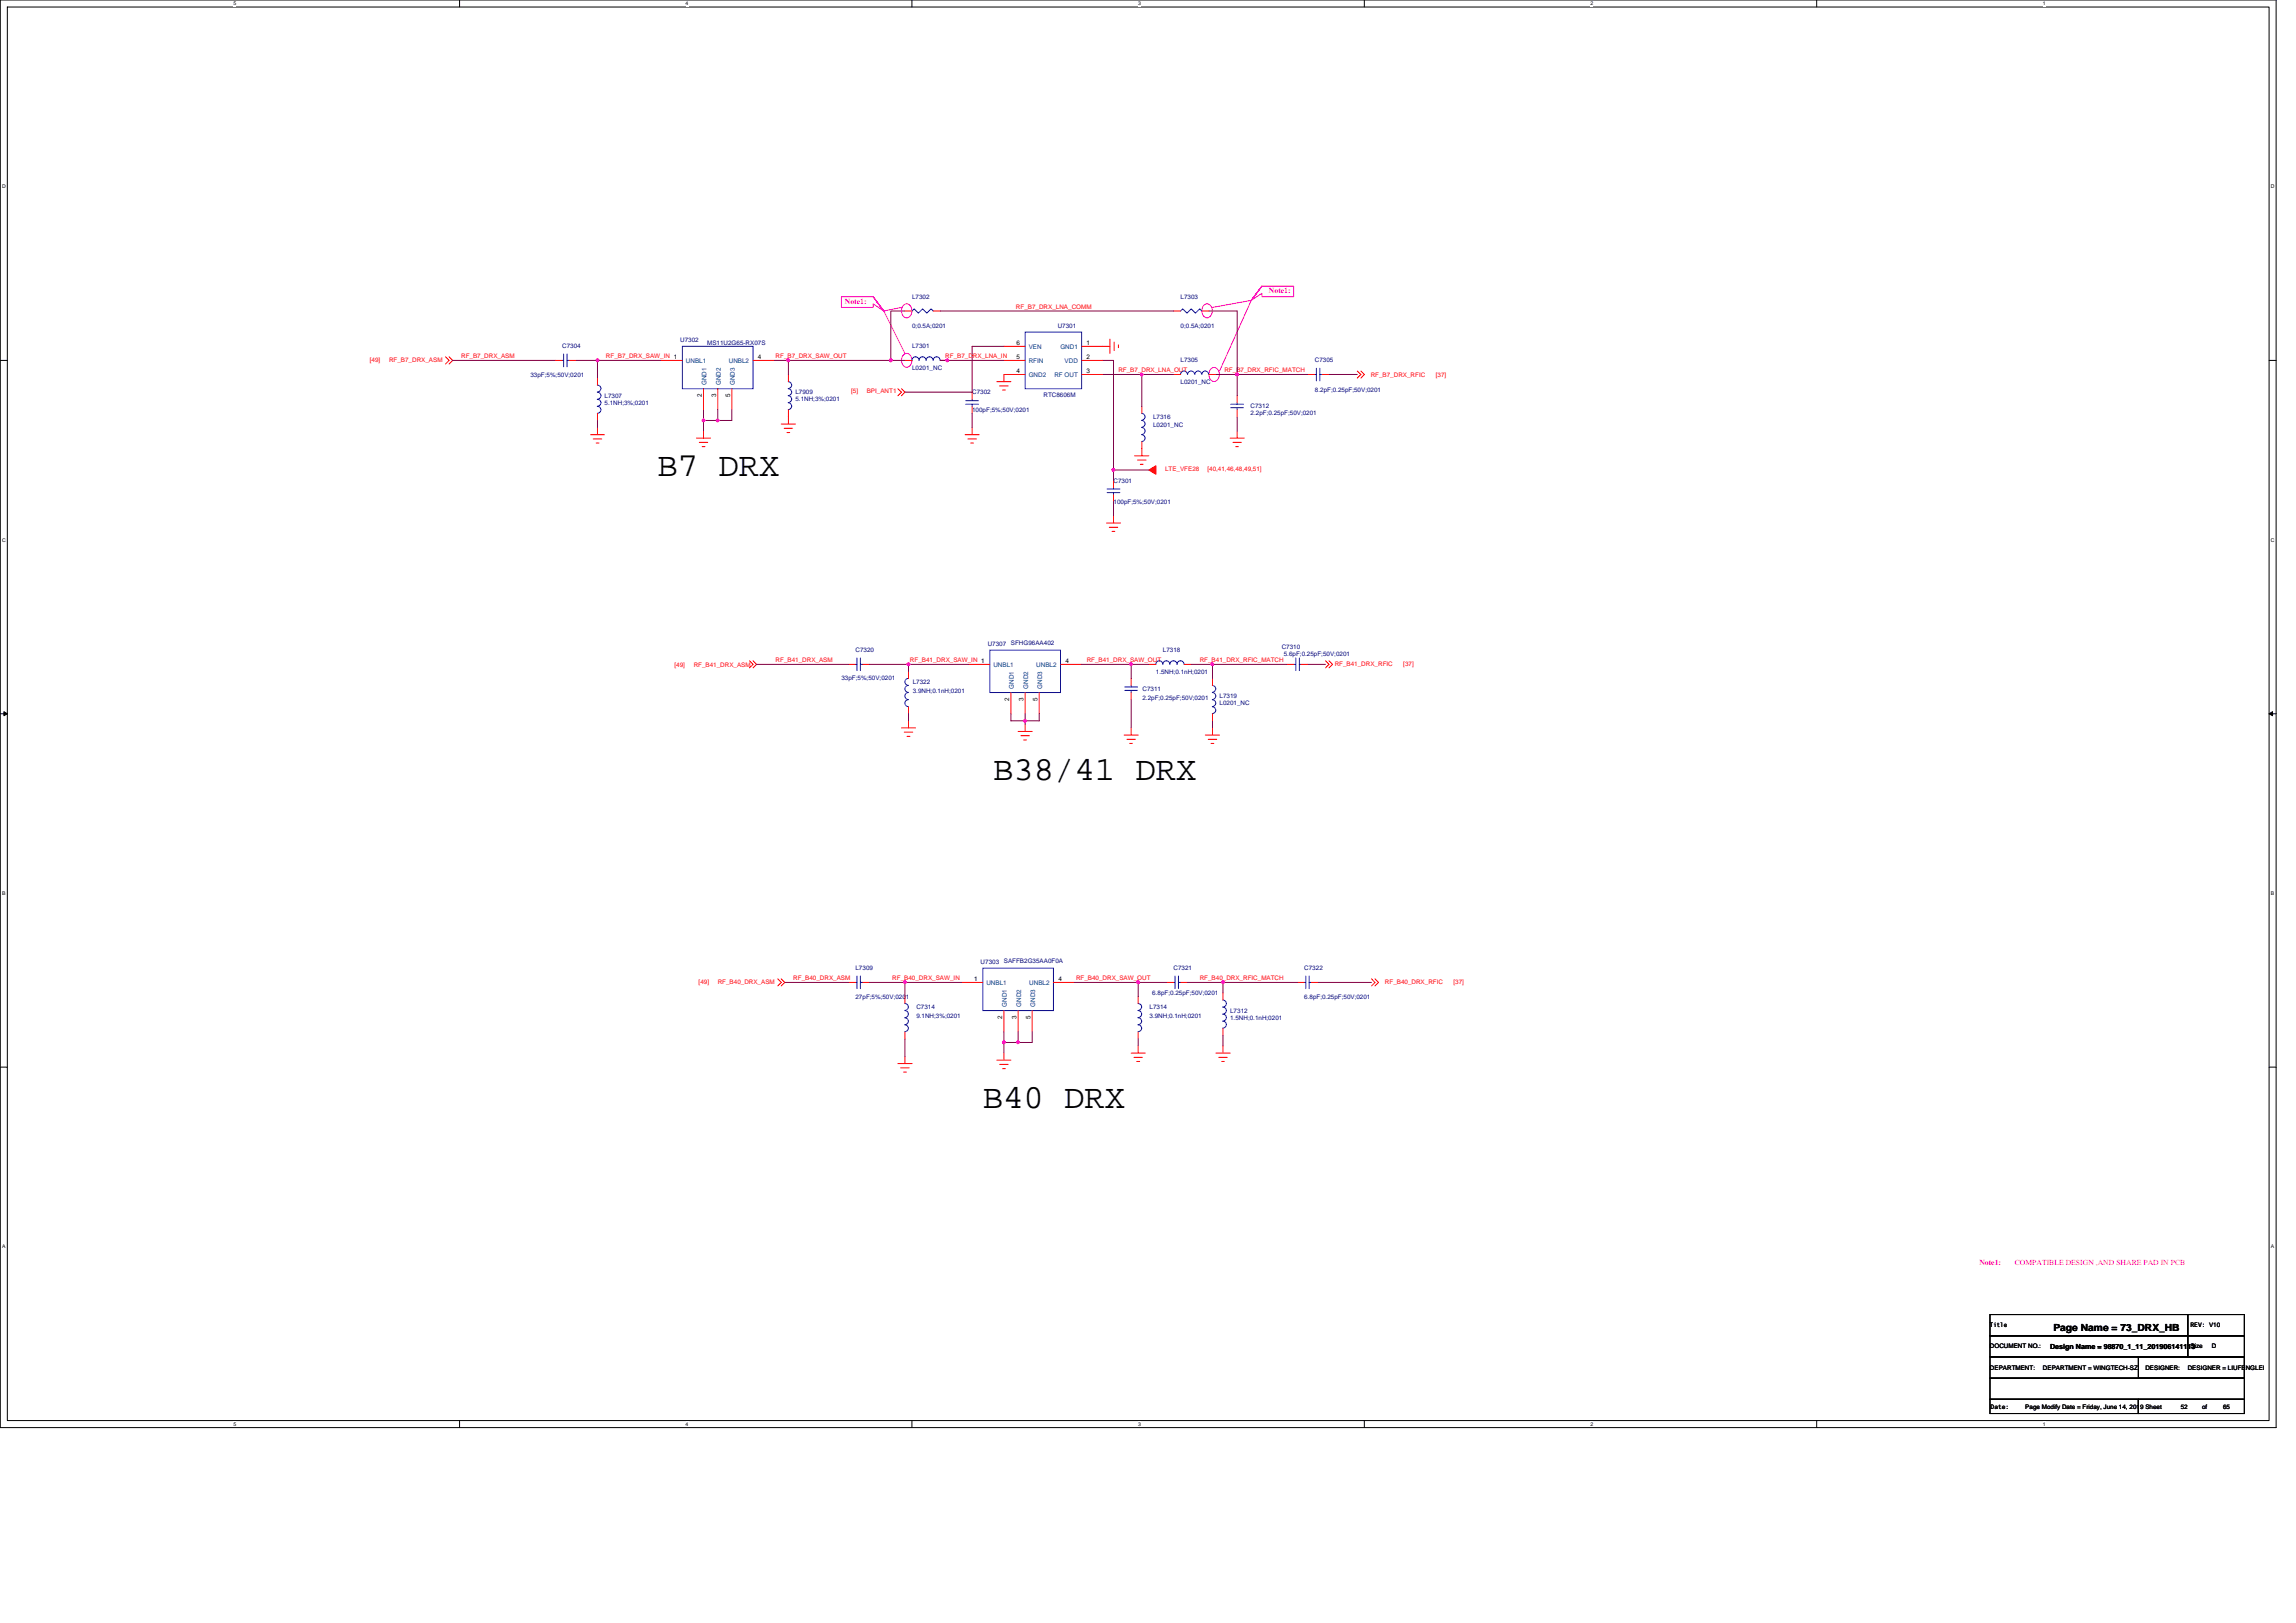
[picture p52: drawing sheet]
<svg xmlns="http://www.w3.org/2000/svg" width="297mm" height="210mm" viewBox="0 0 297 210" stroke-linecap="round" stroke-linejoin="round" font-family="sans-serif">
<defs><g id="words">
<g font-size="4.4">
<text x="85.1" y="61.6">B7 DRX</text>
<text x="128.5" y="100.9">B38/41 DRX</text>
<text x="127.1" y="143.4">B40 DRX</text>
</g>
<text font-size="1.3" x="265.7" y="172.2">Page Name = 73_DRX_HB</text>
<g font-size="1" fill="#f0f">
<text x="109.3" y="39.3">Note1:</text>
<text x="164.2" y="37.9">Note1:</text>
<text x="256.1" y="163.7">Note1:</text>
<text x="260.6" y="163.6">COMPATIBLE DESIGN ,AND SHARE PAD IN PCB</text>
</g>
<text font-size=".9" x="265.2" y="174.6">Design Name = 98870_1_11_201906141113</text>
<g font-size=".8" fill="#000080">
<text x="118" y="38.7">L7302</text>
<text x="152.7" y="38.7">L7303</text>
<text x="72.7" y="45.1">C7304</text>
<text x="88" y="44.2">U7302</text>
<text x="91.5" y="44.6">MS11U2G65-RX07S</text>
<text x="118" y="42.4">0;0.5A;0201</text>
<text x="118" y="45.1">L7301</text>
<text x="118" y="47.9">L0201_NC</text>
<text x="136.8" y="42.4">U7301</text>
<text x="152.7" y="42.4">0;0.5A;0201</text>
<text x="152.7" y="46.9">L7305</text>
<text x="170.1" y="46.9">C7305</text>
<text x="68.6" y="48.7">33pF;5%;50V;0201</text>
<text x="78.2" y="51.5">L7307</text>
<text x="78.2" y="52.4">5.1NH;3%;0201</text>
<text x="102.9" y="51">L7909</text>
<text x="102.9" y="51.9">5.1NH;3%;0201</text>
<text x="125.8" y="51">C7302</text>
<text x="125.8" y="53.3">100pF;5%;50V;0201</text>
<text x="135" y="51.4">RTC8606M</text>
<text x="152.7" y="49.7">L0201_NC</text>
<text x="161.8" y="52.8">C7312</text>
<text x="161.8" y="53.7">2.2pF;0.25pF;50V;0201</text>
<text x="170.1" y="50.7">8.2pF;0.25pF;50V;0201</text>
<text x="149.2" y="54.2">L7316</text>
<text x="149.2" y="55.3">L0201_NC</text>
<text x="144.1" y="62.4">C7301</text>
<text x="144.1" y="65.2">100pF;5%;50V;0201</text>
<text x="127.8" y="83.6">U7307</text>
<text x="130.8" y="83.5">SFHG96AA402</text>
<text x="165.8" y="83.9">C7310</text>
<text x="108.9" y="88">33pF;5%;50V;0201</text>
<text x="110.7" y="84.4">C7320</text>
<text x="118.1" y="88.5">L7322</text>
<text x="118.1" y="89.6">3.9NH;0.1nH;0201</text>
<text x="147.8" y="89.4">C7311</text>
<text x="149.5" y="87.2">1.5NH;0.1nH;0201</text>
<text x="150.4" y="84.4">L7318</text>
<text x="166.1" y="84.8">5.6pF;0.25pF;50V;0201</text>
<text x="147.8" y="90.5">2.2pF;0.25pF;50V;0201</text>
<text x="157.8" y="90.3">L7319</text>
<text x="157.8" y="91.2">L0201_NC</text>
<text x="110.7" y="125.5">L7309</text>
<text x="126.9" y="124.7">U7303</text>
<text x="129.9" y="124.6">SAFFB2G35AA0F0A</text>
<text x="151.8" y="125.5">C7321</text>
<text x="168.7" y="125.5">C7322</text>
<text x="110.7" y="129.3">27pF;5%;50V;0201</text>
<text x="118.6" y="130.6">C7314</text>
<text x="118.6" y="131.7">9.1NH;3%;0201</text>
<text x="148.7" y="130.6">L7314</text>
<text x="148.7" y="131.7">3.9NH;0.1nH;0201</text>
<text x="149.1" y="128.7">6.8pF;0.25pF;50V;0201</text>
<text x="159.1" y="131">L7312</text>
<text x="159.1" y="131.9">1.5NH;0.1nH;0201</text>
<text x="168.7" y="129.3">6.8pF;0.25pF;50V;0201</text>
</g>
<g font-size=".8" fill="#f00">
<text x="131.4" y="39.9">RF_B7_DRX_LNA_COMM</text>
<text x="47.9" y="46.9">[49]</text>
<text x="50.3" y="46.9">RF_B7_DRX_ASM</text>
<text x="59.7" y="46.3">RF_B7_DRX_ASM</text>
<text x="78.4" y="46.3">RF_B7_DRX_SAW_IN 1</text>
<text x="100.3" y="46.3">RF_B7_DRX_SAW_OUT</text>
<text x="122.3" y="46.3">RF_B7_DRX_LNA_IN</text>
<text x="110.1" y="50.9">[5]</text>
<text x="112.1" y="50.9">BPI_ANT1</text>
<text x="144.7" y="48.2">RF_B7_DRX_LNA_OUT</text>
<text x="158.4" y="48.2">RF_B7_DRX_RFIC_MATCH</text>
<text x="177.3" y="48.7">RF_B7_DRX_RFIC</text>
<text x="185.8" y="48.7">[37]</text>
<text x="150.7" y="60.9">LTE_VFE28</text>
<text x="156.2" y="60.9">[40,41,46,48,49,51]</text>
<text x="87.3" y="86.3">[49]</text>
<text x="89.7" y="86.3">RF_B41_DRX_ASM</text>
<text x="100.3" y="85.7">RF_B41_DRX_ASM</text>
<text x="117.7" y="85.7">RF_B41_DRX_SAW_IN 1</text>
<text x="140.6" y="85.7">RF_B41_DRX_SAW_OUT</text>
<text x="155.2" y="85.7">RF_B41_DRX_RFIC_MATCH</text>
<text x="172.7" y="86.1">RF_B41_DRX_RFIC</text>
<text x="181.5" y="86.1">[37]</text>
<text x="90.4" y="127.4">[49]</text>
<text x="92.9" y="127.4">RF_B40_DRX_ASM</text>
<text x="102.6" y="126.8">RF_B40_DRX_ASM</text>
<text x="115.4" y="126.8">RF_B40_DRX_SAW_IN</text>
<text x="139.2" y="126.8">RF_B40_DRX_SAW_OUT</text>
<text x="155.2" y="126.8">RF_B40_DRX_RFIC_MATCH</text>
<text x="179.2" y="127.4">RF_B40_DRX_RFIC</text>
<text x="188" y="127.4">[37]</text>
</g>
<g font-size=".8" fill="#004080">
<text x="88.7" y="47">UNBL1</text>
<text x="94.3" y="47">UNBL2</text>
<text x="133.1" y="47">RFIN</text>
<text x="133.1" y="45.2">VEN</text>
<text x="137.2" y="45.2">GND1</text>
<text x="137.7" y="47">VDD</text>
<text x="91.4" y="49.8" transform="rotate(-90 91.4 49.8)">GND1</text>
<text x="93.2" y="49.8" transform="rotate(-90 93.2 49.8)">GND2</text>
<text x="95.1" y="49.8" transform="rotate(-90 95.1 49.8)">GND3</text>
<text x="133.1" y="48.8">GND2</text>
<text x="136.4" y="48.8">RF OUT</text>
<text x="128.5" y="86.3">UNBL1</text>
<text x="131.2" y="89.1" transform="rotate(-90 131.2 89.1)">GND1</text>
<text x="133" y="89.1" transform="rotate(-90 133 89.1)">GND2</text>
<text x="134.1" y="86.3">UNBL2</text>
<text x="134.8" y="89.1" transform="rotate(-90 134.8 89.1)">GND3</text>
<text x="127.6" y="127.5">UNBL1</text>
<text x="130.3" y="130.3" transform="rotate(-90 130.3 130.3)">GND1</text>
<text x="132.1" y="130.3" transform="rotate(-90 132.1 130.3)">GND2</text>
<text x="133.2" y="127.5">UNBL2</text>
<text x="133.9" y="130.3" transform="rotate(-90 133.9 130.3)">GND3</text>
</g>
<g font-size=".8">
<text x="98.1" y="46.4">4</text>
<text x="131.5" y="46.4">5</text>
<text x="131.5" y="44.6">6</text>
<text x="140.6" y="44.6">1</text>
<text x="140.6" y="46.4">2</text>
<text x="90.8" y="51.4" transform="rotate(-90 90.8 51.4)">2</text>
<text x="92.6" y="51.4" transform="rotate(-90 92.6 51.4)">3</text>
<text x="94.5" y="51.4" transform="rotate(-90 94.5 51.4)">5</text>
<text x="131.5" y="48.2">4</text>
<text x="140.6" y="48.2">3</text>
<text x="137.8" y="85.7">4</text>
<text x="130.6" y="90.7" transform="rotate(-90 130.6 90.7)">2</text>
<text x="132.4" y="90.7" transform="rotate(-90 132.4 90.7)">3</text>
<text x="134.2" y="90.7" transform="rotate(-90 134.2 90.7)">5</text>
<text x="126" y="126.9">1</text>
<text x="129.7" y="131.8" transform="rotate(-90 129.7 131.8)">2</text>
<text x="131.5" y="131.8" transform="rotate(-90 131.5 131.8)">3</text>
<text x="133.3" y="131.8" transform="rotate(-90 133.3 131.8)">5</text>
<text x="136.9" y="126.9">4</text>
<text x="257.4" y="171.7">Title</text>
<text x="283.4" y="171.7">REV: V10</text>
<text x="257.4" y="174.5">DOCUMENT NO.:</text>
<text x="257.4" y="177.2">DEPARTMENT:</text>
<text x="264.3" y="177.2">DEPARTMENT = WINGTECH-SZ</text>
<text x="277.6" y="177.2">DESIGNER:</text>
<text x="283" y="177.2">DESIGNER = LIUFENGLEI</text>
<text x="283.4" y="174.5">Size</text>
<text x="286.1" y="174.5">D</text>
<text x="257.5" y="182.4">Date:</text>
<text x="262" y="182.3">Page Modify Date = Friday, June 14, 2019 Sheet</text>
<text x="282.1" y="182.3">52</text>
<text x="284.9" y="182.3">of</text>
<text x="287.6" y="182.3">65</text>
</g>
<g font-size=".7">
<text x="30.2" y=".7">5</text>
<text x="88.7" y=".7">4</text>
<text x="147.2" y=".7">3</text>
<text x="205.8" y=".7">2</text>
<text x="264.3" y=".7">1</text>
<text x=".3" y="24.4">D</text>
<text x="293.8" y="24.4">D</text>
<text x=".3" y="70.1">C</text>
<text x="293.8" y="70.1">C</text>
<text x=".3" y="115.8">B</text>
<text x="293.8" y="115.8">B</text>
<text x=".3" y="161.5">A</text>
<text x="293.8" y="161.5">A</text>
<text x="30.2" y="184.5">5</text>
<text x="88.7" y="184.5">4</text>
<text x="147.2" y="184.5">3</text>
<text x="205.8" y="184.5">2</text>
<text x="264.3" y="184.5">1</text>
</g>
</g></defs>
<path d="M0 0h294.5v184.7h-294.5zM.9 .9h292.7v182.9h-292.7z" fill="none" stroke="#000" stroke-width=".13"/>
<g fill="#fff">
<path d="M30.2 .1h.4v.7h-.4z"/>
<path d="M30.2 183.9h.4v.7h-.4z"/>
</g>
<path d="M59.5 0v.9M59.5 183.8v.9" fill="none" stroke="#000" stroke-width=".13"/>
<g fill="#fff">
<path d="M88.7 .1h.4v.7h-.4z"/>
<path d="M88.7 183.9h.4v.7h-.4z"/>
</g>
<path d="M118 0v.9M118 183.8v.9" fill="none" stroke="#000" stroke-width=".13"/>
<g fill="#fff">
<path d="M147.2 .1h.4v.7h-.4z"/>
<path d="M147.2 183.9h.4v.7h-.4z"/>
</g>
<path d="M176.5 0v.9M176.5 183.8v.9" fill="none" stroke="#000" stroke-width=".13"/>
<g fill="#fff">
<path d="M205.8 .1h.3v.7h-.3z"/>
<path d="M205.8 183.9h.3v.7h-.3z"/>
</g>
<path d="M235 0v.9M235 183.8v.9" fill="none" stroke="#000" stroke-width=".13"/>
<g fill="#fff">
<path d="M264.3 .1h.3v.7h-.3z"/>
<path d="M264.3 183.9h.3v.7h-.3z"/>
<path d="M.3 23.8h.4v.7h-.4z"/>
<path d="M293.8 23.8h.5v.7h-.5z"/>
<path d="M.3 69.5h.4v.7h-.4z"/>
<path d="M293.8 69.5h.5v.7h-.5z"/>
</g>
<path d="M0 46.6h.9M293.6 46.6h.9" fill="none" stroke="#000" stroke-width=".13"/>
<g fill="#fff">
<path d="M.3 115.2h.4v.8h-.4z"/>
<path d="M293.8 115.2h.4v.8h-.4z"/>
</g>
<path d="M0 92.4h.9M293.6 92.4h.9" fill="none" stroke="#000" stroke-width=".13"/>
<path d="M.5 92.1l.4 .3-.4 .2zM293.6 92.4l.4-.3v.5z" fill="#000" stroke="#000" stroke-width=".13"/>
<g fill="#fff">
<path d="M.3 160.9h.4v.8h-.4z"/>
<path d="M293.8 160.9h.4v.8h-.4z"/>
</g>
<path d="M0 138.1h.9M293.6 138.1h.9M257.4 170.1h25.6v2.7h-25.6zM257.4 172.8h25.6v2.8h-25.6zM257.4 178.3h33v2.7h-33zM257.4 175.6h33v2.7h-33zM276.6 175.6h13.8v2.7h-13.8zM283 170.1h7.4v2.7h-7.4zM283 172.8h7.4v2.8h-7.4zM257.4 181h19.2v1.9h-19.2zM276.6 181h13.8v1.9h-13.8z" fill="none" stroke="#000" stroke-width=".13"/>
<path d="M108.9 38.4h4.1l1.3 1.8-1.3-1.8 1.3 1.8-1.3-.9v.5h-4.1zM116.6 39.8l-2.3 .4 2.8 5.5M116.8 39.6a.61 .61 0 0 1 .7-.3 .61 .61 0 0 1 .4 .6 .81 .81 0 0 1 0 .8 .81 .81 0 0 1-.9 .4 1.07 1.07 0 0 1-.2-1.5zM155.7 39.6a.61 .61 0 0 1 .6-.3 .61 .61 0 0 1 .5 .6 .81 .81 0 0 1-.1 .8 .81 .81 0 0 1-.8 .4 1.07 1.07 0 0 1-.2-1.5zM156.9 39.8l5-.9-4.1 9.1M163.3 37h4.1v1.4h-4.1v-.4l-1.4 .9zM116.8 46a.68 .68 0 0 1 .9-.2 .68 .68 0 0 1 .3 .8 .75 .75 0 0 1-1 .8 1.05 1.05 0 0 1-.2-1.4zM156.6 47.8a.61 .61 0 0 1 .6-.2 .61 .61 0 0 1 .5 .5 .81 .81 0 0 1-.1 .9 .81 .81 0 0 1-.8 .3 1.07 1.07 0 0 1-.2-1.5z" fill="none" stroke="#f0f" stroke-width=".13"/>
<g fill="none" stroke="#f00" stroke-width=".13">
<path d="M57.6 46.2l.5 .4-.5 .5M58.1 46.2l.5 .4-.5 .5M71.8 46.6h.9M73.6 46.6h1M76.4 56.2h1.8M76.7 56.8h1.1M77.1 57.3h.4M77.3 55.3v.9M77.3 48.9v.9M77.3 53.5v.9M85.5 46.6h2.8M90.1 56.7h1.8"/>
<path d="M90.5 57.2h1.1M90.8 57.8h.4M91 55.8v.9M91 50.3v2.7M92.9 50.3v2.7M94.7 50.3v2.7M97.4 46.6h2.8M101.1 54.9h1.8M101.4 55.4h1.1M101.8 56h.4M102 53v1.9M102 48.5v.9"/>
<path d="M116.2 50.3l.4 .4-.4 .5M116.6 50.3l.5 .4-.5 .5M117.1 40.2h.9M117.1 46.6h.9M120.7 40.2h.9M121.6 46.6h1M124.9 56.2h1.8M125.2 56.8h1.1M125.6 57.3h.3M125.8 55.3v.9M125.8 50.7v1M125.8 52.6v.9"/>
<path d="M129 49.4h1.8M129.3 49.9h1.1M129.7 50.5h.4M129.9 46.6h2.7M129.9 44.8h2.7M132.6 48.5h-2.7v.9M139.9 44.8h3.7M139.9 46.6h2.8M139.9 48.5h2.8M143.6 43.9v1.8M144.1 44.3v1.1M144.7 44.6v.4"/>
<path d="M146.8 59h1.8M147.2 59.5h1.1M147.7 57.1v1.9M147.7 52.6v.9M151.8 40.2h.9M151.8 48.5h.9M155.5 40.2h.9M156.4 48.5h.9M159.1 56.7h1.9M159.5 57.2h1.1M159.9 57.8h.3M160.1 55.8v.9"/>
<path d="M160.1 51.2v.9M160.1 53v1M169.2 48.5h.9M171 48.5h.9M175.6 48l.5 .5-.5 .4M176.1 48l.4 .5-.4 .4M143.1 67.7h1.9M143.5 68.2h1.1M143.9 68.7h.3M144.1 66.7v1M144.1 62.2v.9M144.1 64v.9"/>
<path d="M147.5 60.1h.4M97 85.5l.4 .5-.4 .4M97.4 85.5l.5 .5-.5 .4M109.8 86h.9M111.6 86h.9M116.6 94.2h1.8M117 94.7h1.1M117.3 95.3h.4M117.5 93.3v.9M117.5 86.9v.9M117.5 91.4v1M125.3 86h2.8"/>
<path d="M130.8 89.6v2.8M131.7 94.6h1.8M132.1 95.2h1.1M132.4 95.7h.4M132.6 93.7v.9M132.6 89.6v2.8M134.4 89.6v2.8M137.2 86h2.7M145.4 95.1h1.9M145.8 95.7h1.1M146.2 96.2h.3M146.3 94.2v.9"/>
<path d="M146.3 87.8v.9M146.3 89.6v.9M148.6 86h.9M153.2 86h.9M155.9 95.1h1.9M156.3 95.7h1.1M156.7 96.2h.3M156.9 94.2v.9M156.9 87.8v.9M156.9 92.4v.9M166.5 86h.9M168.3 86h.9"/>
<path d="M171.5 85.5l.4 .5-.4 .4M171.9 85.5l.5 .5-.5 .4M100.6 126.6l.5 .5-.5 .5M101.1 126.6l.4 .5-.4 .5M109.8 127.1h.9M111.6 127.1h.9M116.2 137.6h1.8M116.5 138.2h1.1M116.9 138.7h.4M117.1 136.7v.9M117.1 128.9v.9M117.1 133.5v.9"/>
<path d="M124.4 127.1h2.7M129 137.2h1.8M129.3 137.7h1.1M129.7 138.3h.4M129.9 136.2v1M129.9 130.7v2.8M131.7 130.7v2.8M133.5 130.7v2.8M136.3 127.1h2.7M146.3 136.2h1.9M146.7 136.8h1.1M147.1 137.3h.3"/>
<path d="M147.3 135.3v.9M147.3 128.9v.9M147.3 133.5v.9M150.9 127.1h.9M152.7 127.1h.9M157.3 136.2h1.8M157.7 136.8h1.1M158 137.3h.4M158.2 135.3v.9M158.2 128.5v.9M158.2 133v1M167.8 127.1h.9"/>
<path d="M169.6 127.1h1M177.4 126.6l.5 .5-.5 .5M177.9 126.6l.4 .5-.4 .5"/>
</g>
<path d="M148.6 60.8l.9-.5v1.1z" fill="#f00" stroke="#f00" stroke-width=".13"/>
<g fill="none" stroke="#00f" stroke-width=".13">
<path d="M72.7 46.6h.2M72.9 45.8v1.7M73.4 46.6h.2M73.4 45.8v1.7M77.3 49.8a.44 .44 0 0 1 .4 .5 .44 .44 0 0 1-.4 .4M77.3 50.7a.46 .46 0 0 1 .4 .5 .46 .46 0 0 1-.4 .4 .46 .46 0 0 1 .4 .5 .46 .46 0 0 1-.4 .5M77.3 52.6a.44 .44 0 0 1 .4 .4 .44 .44 0 0 1-.4 .5M88.3 44.8h9.1v5.5h-9.1zM102 49.4a.44 .44 0 0 1 .4 .4 .44 .44 0 0 1-.4 .5M102 50.3a.44 .44 0 0 1 .4 .4 .44 .44 0 0 1-.4 .5M102 51.2a.44 .44 0 0 1 .4 .4 .44 .44 0 0 1-.4 .5 .46 .46 0 0 1 .4 .4 .46 .46 0 0 1-.4 .5M118 40.2l.3-.2 .5 .5 .6-.5 .5 .5 .6-.5 .2 .2"/>
<path d="M118.9 46.6a.44 .44 0 0 0-.5-.4 .44 .44 0 0 0-.4 .4M119.8 46.6a.44 .44 0 0 0-.4-.4 .44 .44 0 0 0-.5 .4M120.7 46.6a.44 .44 0 0 0-.4-.4 .44 .44 0 0 0-.5 .4M121.6 46.6a.44 .44 0 0 0-.4-.4 .44 .44 0 0 0-.5 .4M124.9 52.3h1.7M124.9 51.8h1.7M125.8 51.7v.1M125.8 52.3v.3M132.6 43h7.3v7.3h-7.3zM147.7 53.5a.44 .44 0 0 1 .4 .4 .44 .44 0 0 1-.4 .5M147.7 54.4a.44 .44 0 0 1 .4 .4 .44 .44 0 0 1-.4 .5M147.7 55.3a.46 .46 0 0 1 .4 .5 .46 .46 0 0 1-.4 .4"/>
<path d="M147.7 56.2a.44 .44 0 0 1 .4 .5 .44 .44 0 0 1-.4 .4M152.7 40.2l.3-.2 .6 .5 .5-.5 .6 .5 .5-.5 .3 .2M156.4 48.4a.46 .46 0 0 0-.5-.4 .46 .46 0 0 0-.4 .4 .46 .46 0 0 0-.5-.4 .46 .46 0 0 0-.4 .4 .47 .47 0 0 0-.5-.4 .47 .47 0 0 0-.5 .4 .45 .45 0 0 0-.4-.4 .45 .45 0 0 0-.5 .4M159.2 52.7h1.7M159.2 52.3h1.7M160.1 52.1v.2M160.1 52.7v.3M170.1 48.5h.2M170.3 47.6v1.7M170.7 48.5h.3M170.7 47.6v1.7M143.2 63.7h1.7"/>
<path d="M143.2 63.3h1.7M144.1 63.1v.2M144.1 63.7v.3M110.7 86h.2M110.9 85.1v1.7M111.3 86h.3M111.3 85.1v1.7M117.5 87.8a.44 .44 0 0 0-.4 .4 .44 .44 0 0 0 .4 .5M117.5 88.7a.44 .44 0 0 0-.4 .4 .44 .44 0 0 0 .4 .5 .47 .47 0 0 0-.4 .4 .47 .47 0 0 0 .4 .5M117.5 90.5a.44 .44 0 0 0-.4 .5 .44 .44 0 0 0 .4 .4M128.1 84.1h9.1v5.5h-9.1zM145.5 89.3h1.7"/>
<path d="M145.5 88.9h1.7M146.3 88.7v.2M146.3 89.3v.3M149.5 85.9a.44 .44 0 0 1 .5-.4 .44 .44 0 0 1 .4 .4M150.4 85.9a.44 .44 0 0 1 .5-.4 .44 .44 0 0 1 .4 .4M151.4 85.9a.46 .46 0 0 1 .4-.4 .46 .46 0 0 1 .5 .4M152.3 85.9a.44 .44 0 0 1 .4-.4 .44 .44 0 0 1 .5 .4M156.8 88.7a.44 .44 0 0 1 .5 .4 .44 .44 0 0 1-.5 .5 .47 .47 0 0 1 .5 .4 .47 .47 0 0 1-.5 .5M156.8 90.5a.44 .44 0 0 1 .5 .5 .44 .44 0 0 1-.5 .4 .46 .46 0 0 1 .5 .5 .46 .46 0 0 1-.5 .4M167.4 86h.2M167.6 85.1v1.7M168.1 85.1v1.7"/>
<path d="M168.1 86h.2M110.7 127.1h.2M110.9 126.3v1.6M111.3 127.1h.3M111.3 126.3v1.6M117 129.8a.44 .44 0 0 1 .5 .5 .44 .44 0 0 1-.5 .4 .47 .47 0 0 1 .5 .5 .47 .47 0 0 1-.5 .5 .46 .46 0 0 1 .5 .4 .46 .46 0 0 1-.5 .5 .46 .46 0 0 1 .5 .4 .46 .46 0 0 1-.5 .5M127.1 125.3h9.2v5.4h-9.2zM147.2 129.8a.44 .44 0 0 1 .5 .5 .44 .44 0 0 1-.5 .4 .47 .47 0 0 1 .5 .5 .47 .47 0 0 1-.5 .5 .46 .46 0 0 1 .5 .4 .46 .46 0 0 1-.5 .5 .46 .46 0 0 1 .5 .4 .46 .46 0 0 1-.5 .5M151.8 127.1h.2M152 126.3v1.6M152.5 127.1h.2M152.5 126.3v1.6"/>
<path d="M158.2 129.4a.44 .44 0 0 1 .5 .4 .44 .44 0 0 1-.5 .5M158.2 130.3a.44 .44 0 0 1 .5 .4 .44 .44 0 0 1-.5 .5M158.2 131.2a.44 .44 0 0 1 .5 .5 .44 .44 0 0 1-.5 .4M158.2 132.1a.44 .44 0 0 1 .5 .5 .44 .44 0 0 1-.5 .4M168.7 127.1h.2M168.9 126.3v1.6M169.4 127.1h.2M169.4 126.3v1.6"/>
</g>
<g fill="none" stroke="#800040" stroke-width=".13">
<path d="M58.6 46.6h13.2M74.6 46.6h2.7M77.3 46.6v2.3M77.3 54.4v.9M77.3 46.6h8.2M91 54.4v1.4M91 53v1.4M91 54.4h1.9M92.9 53v1.4M94.7 53v1.4h-1.8M100.2 46.6h1.8M102 46.6h13.2"/>
<path d="M102 46.6v1.9M115.2 46.6h1.9M117.1 40.2h-1.9v6.4M121.6 46.6h8.3M121.6 40.2h30.2M125.8 53.5v1.8M129.9 44.8h-4.1v5.9h-8.7M142.7 48.5h5M142.7 46.6h1.4v14.2M147.7 48.5v4.1M147.7 48.5h4.1M156.4 40.2h3.7v8.3"/>
<path d="M157.3 48.5h2.8M160.1 48.5v2.7M160.1 54v1.8M160.1 48.5h9.1M171.9 48.5h3.7M144.1 60.8h4.5M144.1 64.9v1.8M144.1 60.8v1.4M97.9 86h11.9M112.5 86h5M117.5 92.4v.9M125.3 86h-7.8v.9"/>
<path d="M130.8 92.4v.9h3.6v-.9M132.6 92.4v1.3M139.9 86h6.4M146.3 86v1.8M146.3 90.5v3.7M146.3 86h2.3M154.1 86h2.8M156.9 86v1.8M156.9 86h9.6M156.9 93.3v.9M169.2 86h2.3M101.5 127.1h8.3"/>
<path d="M112.5 127.1h4.6M117.1 127.1h7.3M117.1 127.1v1.8M117.1 134.4v2.3M129.9 134.9h1.8M129.9 134.9v1.3M129.9 133.5v1.4M131.7 133.5v1.4M133.5 133.5v1.4h-1.8M139 127.1h8.3M147.3 127.1h3.6M147.3 127.1v1.8"/>
<path d="M147.3 134.4v.9M153.6 127.1h4.6M158.2 127.1h9.6M158.2 127.1v1.4M158.2 134v1.3M170.6 127.1h6.8"/>
</g>
<g fill="#f0f" stroke="#f0f" stroke-width=".13">
<path d="M77.2 46.5h.2v.2h-.2z" fill-rule="evenodd"/>
<path d="M115.1 46.5h.3v.2h-.3z" fill-rule="evenodd"/>
<path d="M101.9 46.5h.2v.2h-.2z" fill-rule="evenodd"/>
<path d="M147.1 127h.3v.2h-.3z" fill-rule="evenodd"/>
<path d="M117.4 85.8h.2v.3h-.2z" fill-rule="evenodd"/>
<path d="M122.4 46.5h.3v.2h-.3z" fill-rule="evenodd"/>
<path d="M77.2 46.5h.2v.2h-.2z" fill-rule="evenodd"/>
<path d="M115.1 46.5h.3v.2h-.3z" fill-rule="evenodd"/>
<path d="M101.9 46.5h.2v.2h-.2z" fill-rule="evenodd"/>
<path d="M147.1 127h.3v.2h-.3z" fill-rule="evenodd"/>
<path d="M117.4 85.8h.2v.3h-.2z" fill-rule="evenodd"/>
<path d="M122.4 46.5h.3v.2h-.3z" fill-rule="evenodd"/>
<circle cx="117.1" cy="127.1" r=".17"/>
<circle cx="132.6" cy="93.3" r=".17"/>
<circle cx="156.8" cy="85.9" r=".17"/>
<circle cx="146.3" cy="85.9" r=".17"/>
<circle cx="131.7" cy="134.9" r=".17"/>
<circle cx="129.9" cy="134.9" r=".17"/>
<circle cx="92.8" cy="54.4" r=".17"/>
<circle cx="158.2" cy="127.1" r=".17"/>
<circle cx="91" cy="54.4" r=".17"/>
<circle cx="144" cy="60.8" r=".17"/>
<circle cx="147.7" cy="48.5" r=".17"/>
<circle cx="160" cy="48.5" r=".17"/>
</g>
<use href="#words"/>
</svg>
